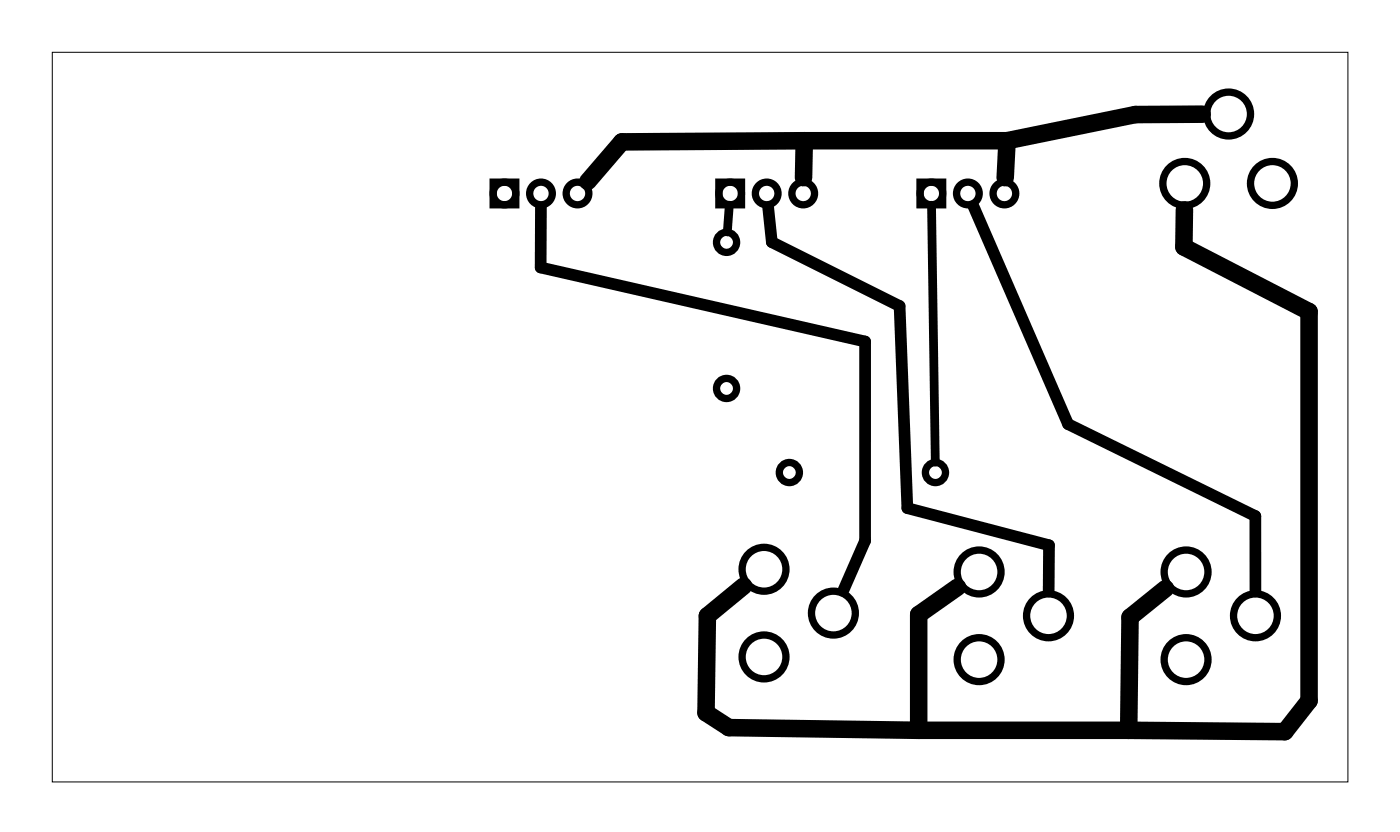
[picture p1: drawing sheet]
<svg xmlns="http://www.w3.org/2000/svg" width="97mm" height="58mm" viewBox="0 0 97 58" stroke-linecap="round" stroke-linejoin="round" font-family="sans-serif">
<path d="M3.6 3.6h90.1v50.8h-90.1z" fill="none" stroke="#000" stroke-width=".07"/>
<g fill="none" stroke="#000" stroke-width=".51">
<path d="M34.3 12.7h1.6v1.5h-1.6zM50 12.7h1.6v1.5h-1.6zM64 12.7h1.6v1.5h-1.6z"/>
<circle cx="35.1" cy="13.5" r=".79"/>
<circle cx="37.6" cy="13.5" r=".79"/>
<circle cx="40.2" cy="13.5" r=".79"/>
<circle cx="50.5" cy="16.9" r=".7"/>
<circle cx="50.8" cy="13.5" r=".79"/>
<circle cx="53.3" cy="13.5" r=".79"/>
<circle cx="55.9" cy="13.5" r=".79"/>
<circle cx="64.8" cy="13.5" r=".79"/>
<circle cx="67.3" cy="13.5" r=".79"/>
<circle cx="69.9" cy="13.5" r=".79"/>
<circle cx="82.4" cy="12.8" r="1.52"/>
<circle cx="85.4" cy="7.9" r="1.52"/>
<circle cx="88.5" cy="12.8" r="1.52"/>
<circle cx="50.5" cy="27" r=".7"/>
<circle cx="53.1" cy="39.6" r="1.52"/>
<circle cx="54.9" cy="32.9" r=".7"/>
<circle cx="65.1" cy="32.9" r=".7"/>
<circle cx="68.1" cy="39.8" r="1.52"/>
<circle cx="82.5" cy="39.8" r="1.52"/>
<circle cx="53.1" cy="45.7" r="1.52"/>
<circle cx="58" cy="42.6" r="1.52"/>
<circle cx="68.1" cy="45.9" r="1.52"/>
<circle cx="72.9" cy="42.8" r="1.52"/>
<circle cx="82.5" cy="45.9" r="1.52"/>
<circle cx="87.3" cy="42.8" r="1.52"/>
</g>
<path d="M55.9 9.8v2.6M55.9 9.8h14.1M55.9 9.8l-12.7 .1-2.3 2.7M70 9.8l-.1 2.6M82.4 14.6l-.1 2.6 8.7 4.5v27l-1.6 2.2-10.9-.1M83.6 7.9l-4.6 .1-9 1.8M51.7 40.8l-2.5 2-.1 6.8 1.6 1 13.2 .2M63.9 50.8h14.6M66.6 40.8l-2.7 1.9v8.1M81.1 40.9l-2.5 2-.1 7.9" fill="none" stroke="#000" stroke-width="1.2"/>
<path d="M50.7 14.3l-.1 1.8M64.8 14.3l.2 17.8" fill="none" stroke="#000" stroke-width=".61"/>
<path d="M37.6 14.4v4.2l22.6 5.1v13.9l-1.6 3.5M53.4 14.4l.3 2.4 8.9 4.5 .5 14 9.9 2.6-.1 3.2M67.7 14.3l6.6 15.2 13 6.4v5.2" fill="none" stroke="#000" stroke-width=".81"/>
</svg>
